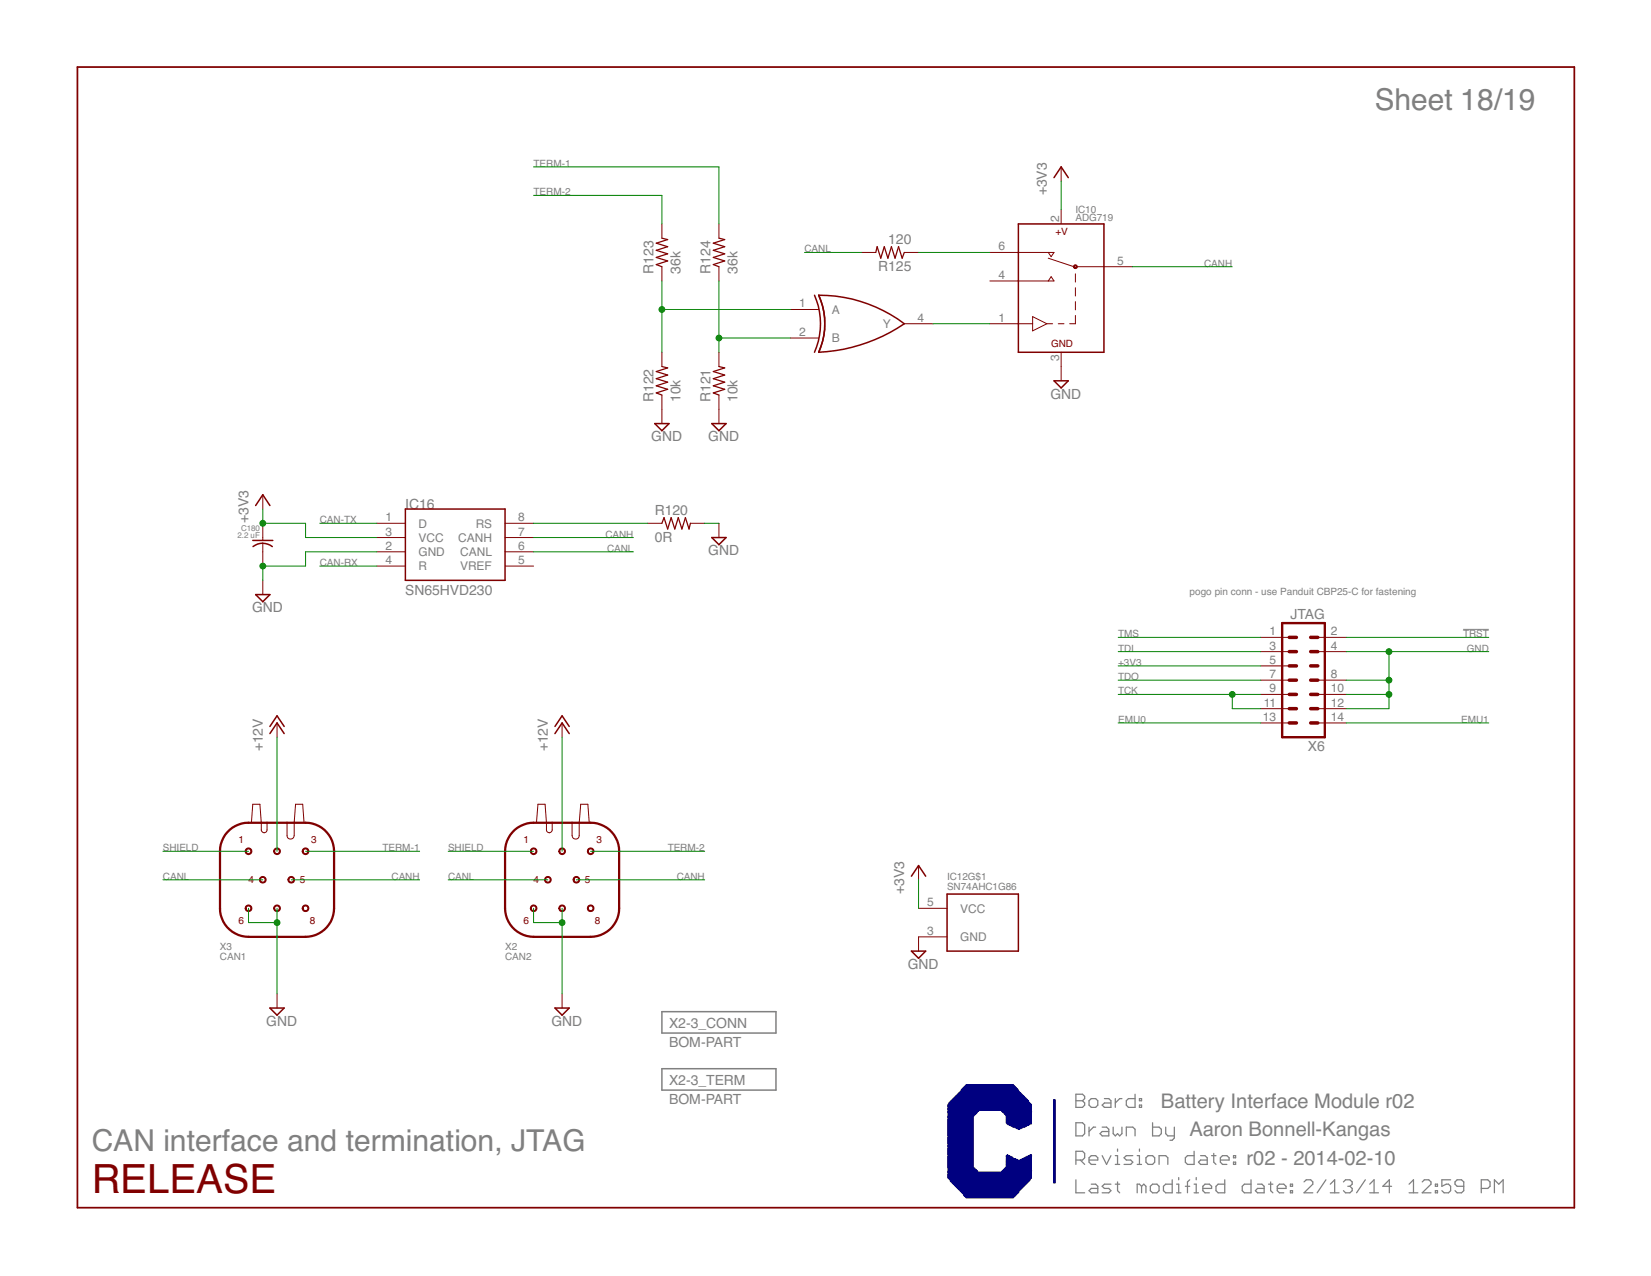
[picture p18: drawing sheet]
<svg xmlns="http://www.w3.org/2000/svg" width="279mm" height="216mm" viewBox="0 0 279 216" stroke-linecap="round" stroke-linejoin="round" font-family="sans-serif">
<defs><g id="words">
<text font-size="6.8" fill="#800000" x="15.5" y="201.9">RELEASE</text>
<g font-size="5.1" fill="#808080">
<text x="232.7" y="18.6">Sheet 18/19</text>
<text x="15.5" y="194.7">CAN interface and termination, JTAG</text>
</g>
<g font-size="3.4" fill="#808080">
<text x="196.5" y="187.5">Battery Interface Module r02</text>
<text x="201.3" y="192.3">Aaron Bonnell-Kangas</text>
<text x="210.9" y="197.1">r02 - 2014-02-10</text>
</g>
<g font-size="2.4" fill="#808080">
<text x="177.2" y="33.1" transform="rotate(-90 177.2 33.1)">+3V3</text>
<text x="150.3" y="41.3">120</text>
<text x="110.6" y="46.3" transform="rotate(-90 110.6 46.3)">R123</text>
<text x="115.2" y="46.3" transform="rotate(-90 115.2 46.3)">36k</text>
<text x="120.2" y="46.3" transform="rotate(-90 120.2 46.3)">R124</text>
<text x="124.8" y="46.3" transform="rotate(-90 124.8 46.3)">36k</text>
<text x="148.6" y="45.8">R125</text>
<text x="110.6" y="68" transform="rotate(-90 110.6 68)">R122</text>
<text x="115.2" y="68" transform="rotate(-90 115.2 68)">10k</text>
<text x="120.2" y="68" transform="rotate(-90 120.2 68)">R121</text>
<text x="124.8" y="68" transform="rotate(-90 124.8 68)">10k</text>
<text x="177.8" y="67.4">GND</text>
<text x="110.2" y="74.7">GND</text>
<text x="119.9" y="74.7">GND</text>
<text x="42.1" y="88.5" transform="rotate(-90 42.1 88.5)">+3V3</text>
<text x="68.6" y="86.1">I</text>
<text x="69.2" y="86.1">C16</text>
<text x="110.8" y="87.1">R120</text>
<text x="110.8" y="91.7">0R</text>
<text x="119.9" y="94">GND</text>
<text x="68.6" y="100.6">SN65HVD230</text>
<text x="42.7" y="103.6">GND</text>
<text x="218.4" y="104.7">JTAG</text>
<text x="44.5" y="127.1" transform="rotate(-90 44.5 127.1)">+12V</text>
<text x="92.7" y="127.1" transform="rotate(-90 92.7 127.1)">+12V</text>
<text x="221.3" y="127.2">X6</text>
<text x="153" y="151.3" transform="rotate(-90 153 151.3)">+3V3</text>
<text x="153.6" y="163.9">GND</text>
<text x="45.1" y="173.6">GND</text>
<text x="93.3" y="173.6">GND</text>
<text x="113.2" y="173.9">X2-3_CONN</text>
<text x="113.2" y="177.2">BOM-PART</text>
<text x="113.2" y="183.5">X2-3_TERM</text>
<text x="113.2" y="186.9">BOM-PART</text>
</g>
<g font-size="2" fill="#808080">
<text x="179.2" y="37.6" transform="rotate(-90 179.2 37.6)">2</text>
<text x="169" y="42.4">6</text>
<text x="169" y="47.2">4</text>
<text x="189" y="44.8">5</text>
<text x="135.2" y="52">1</text>
<text x="140.8" y="53.1">A</text>
<text x="135.2" y="56.8">2</text>
<text x="140.8" y="57.9">B</text>
<text x="149.4" y="55.5">Y</text>
<text x="155.3" y="54.4">4</text>
<text x="169" y="54.4">1</text>
<text x="179.2" y="61.1" transform="rotate(-90 179.2 61.1)">3</text>
<text x="65.3" y="88.2">1</text>
<text x="70.8" y="89.3">D</text>
<text x="80.5" y="89.3">RS</text>
<text x="87.7" y="88.2">8</text>
<text x="65.3" y="93">2</text>
<text x="65.3" y="90.6">3</text>
<text x="65.3" y="95.4">4</text>
<text x="70.8" y="94.1">GND</text>
<text x="70.8" y="91.7">VCC</text>
<text x="77.5" y="91.7">CANH</text>
<text x="77.9" y="94.1">CANL</text>
<text x="87.7" y="95.4">5</text>
<text x="87.7" y="93">6</text>
<text x="87.7" y="90.6">7</text>
<text x="70.8" y="96.5">R</text>
<text x="77.9" y="96.5">VREF</text>
<text x="214.8" y="107.5">1</text>
<text x="225.2" y="107.5">2</text>
<text x="214.8" y="109.9">3</text>
<text x="214.8" y="112.3">5</text>
<text x="225.2" y="109.9">4</text>
<text x="213.9" y="119.6">11</text>
<text x="214.8" y="114.7">7</text>
<text x="214.8" y="117.2">9</text>
<text x="225.2" y="114.7">8</text>
<text x="225.2" y="117.2">10</text>
<text x="225.2" y="119.6">12</text>
<text x="213.7" y="122">13</text>
<text x="225.2" y="122">14</text>
<text x="156.9" y="153.3">5</text>
<text x="162.5" y="154.4">VCC</text>
<text x="156.9" y="158.2">3</text>
<text x="162.5" y="159.2">GND</text>
</g>
<g font-size="1.7" fill="#808080">
<text x="90.3" y="28.2">TERM-1</text>
<text x="90.3" y="33.1">TERM-2</text>
<text x="182" y="36">IC10</text>
<text x="182" y="37.4">ADG719</text>
<text x="136.1" y="42.7">CANL</text>
<text x="203.8" y="45.1">CANH</text>
<text x="54.1" y="88.5">CAN-TX</text>
<text x="54.1" y="95.8">CAN-RX</text>
<text x="102.5" y="91">CANH</text>
<text x="102.7" y="93.4">CANL</text>
<text x="201.3" y="100.6">pogo pin conn - use Panduit CBP25-C for fastening</text>
<text x="189.2" y="107.8">TMS</text>
<text x="247.6" y="107.8">TRST</text>
<text x="189.2" y="112.7">+3V3</text>
<text x="189.2" y="110.3">TDI</text>
<text x="248.2" y="110.3">GND</text>
<text x="189.2" y="117.5">TCK</text>
<text x="189.2" y="115.1">TDO</text>
<text x="189.2" y="122.3">EMU0</text>
<text x="247.3" y="122.3">EMU1</text>
<text x="27.6" y="148.9">CANL</text>
<text x="27.6" y="144">SHIELD</text>
<text x="64.7" y="144">TERM-1</text>
<text x="66.3" y="148.9">CANH</text>
<text x="75.8" y="148.9">CANL</text>
<text x="75.8" y="144">SHIELD</text>
<text x="113" y="144">TERM-2</text>
<text x="114.5" y="148.9">CANH</text>
<text x="160.3" y="148.9">IC12G$1</text>
<text x="160.3" y="150.5">SN74AHC1G86</text>
<text x="37.2" y="160.7">X3</text>
<text x="85.5" y="160.7">X2</text>
<text x="37.2" y="162.4">CAN1</text>
<text x="85.5" y="162.4">CAN2</text>
</g>
<g font-size="1.7" fill="#800000">
<text x="178.6" y="39.8">+V</text>
<text x="177.9" y="58.6">GND</text>
<text x="40.4" y="142.6">1</text>
<text x="52.7" y="142.6">3</text>
<text x="88.6" y="142.6">1</text>
<text x="100.9" y="142.6">3</text>
<text x="42.1" y="149.3">4</text>
<text x="50.7" y="149.3">5</text>
<text x="90.3" y="149.3">4</text>
<text x="99" y="149.3">5</text>
<text x="40.4" y="156.3">6</text>
<text x="52.4" y="156.3">8</text>
<text x="88.6" y="156.3">6</text>
<text x="100.7" y="156.3">8</text>
</g>
<g font-size="1.4" fill="#808080">
<text x="40.8" y="89.9">C180</text>
<text x="40.2" y="91.1">2.2 uF</text>
</g>
</g></defs>
<g fill="#808080" stroke="#808080" stroke-width=".21">
<path d="M182.1 185.1v2.3z"/>
<path d="M182.1 185.1h1.1z"/>
<path d="M183.2 185.1l.4 .4z"/>
<path d="M183.6 185.5v.4z"/>
<path d="M183.6 185.9l-.4 .3z"/>
<path d="M183.2 186.2l.4 .4z"/>
<path d="M183.6 186.6v.4z"/>
<path d="M183.6 187l-.4 .4z"/>
<path d="M182.1 187.4h1.1z"/>
<path d="M182.1 186.2h1.1z"/>
<path d="M184.7 187.4h.7z"/>
<path d="M185.8 187l-.4 .4z"/>
<path d="M185.8 186.2v.8z"/>
<path d="M185.4 185.9l.4 .3z"/>
<path d="M184.7 185.9h.7z"/>
<path d="M184.3 186.2l.4-.3z"/>
<path d="M184.3 186.2v.8z"/>
<path d="M184.3 187l.4 .4z"/>
<path d="M186.9 185.9h.7z"/>
<path d="M187.6 185.9l.4 .3z"/>
<path d="M188 186.2v1.2z"/>
<path d="M186.9 187.4h1.1z"/>
<path d="M186.5 187l.4 .4z"/>
<path d="M186.5 187l.4-.4z"/>
<path d="M186.9 186.6h1.1z"/>
<path d="M188.7 185.9v1.5z"/>
<path d="M188.7 186.6l.8-.7z"/>
<path d="M189.5 185.9h.4z"/>
<path d="M192.1 185.1v2.3z"/>
<path d="M191 187.4h1.1z"/>
<path d="M190.6 187l.4 .4z"/>
<path d="M190.6 186.2v.8z"/>
<path d="M190.6 186.2l.4-.3z"/>
<path d="M191 185.9h1.1z"/>
<path d="M192.8 185.9h.4z"/>
<path d="M193.2 185.9v.3z"/>
<path d="M192.8 186.2h.4z"/>
<path d="M192.8 185.9v.3z"/>
<path d="M192.8 187h.4z"/>
<path d="M193.2 187v.4z"/>
<path d="M192.8 187.4h.4z"/>
<path d="M192.8 187v.4z"/>
<path d="M182.1 194.8v2.2z"/>
<path d="M182.1 194.8h1.1z"/>
<path d="M183.2 194.8l.4 .4z"/>
<path d="M183.6 195.2v.7z"/>
<path d="M183.6 195.9l-.4 .4z"/>
<path d="M182.1 196.3h1.1z"/>
<path d="M182.8 196.3l.8 .7z"/>
<path d="M184.7 197h.7z"/>
<path d="M184.3 196.6l.4 .4z"/>
<path d="M184.3 195.9v.7z"/>
<path d="M184.3 195.9l.4-.4z"/>
<path d="M184.7 195.5h.7z"/>
<path d="M185.4 195.5l.4 .4z"/>
<path d="M185.8 195.9v.4z"/>
<path d="M184.3 196.3h1.5z"/>
<path d="M186.5 195.5l.8 1.5z"/>
<path d="M188 195.5l-.7 1.5z"/>
<path d="M188.7 195.5h.4z"/>
<path d="M189.1 195.5v1.5z"/>
<path d="M188.7 197h.8z"/>
<path d="M189.1 194.4v.4z"/>
<path d="M190.2 197h1.1z"/>
<path d="M191.7 196.6l-.4 .4z"/>
<path d="M191.3 196.3l.4 .3z"/>
<path d="M190.6 196.3h.7z"/>
<path d="M190.2 195.9l.4 .4z"/>
<path d="M190.2 195.9l.4-.4z"/>
<path d="M190.6 195.5h1.1z"/>
<path d="M192.4 195.5h.4z"/>
<path d="M192.8 195.5v1.5z"/>
<path d="M192.4 197h.8z"/>
<path d="M192.8 194.4v.4z"/>
<path d="M194.3 197h.8z"/>
<path d="M195.4 196.6l-.3 .4z"/>
<path d="M195.4 195.9v.7z"/>
<path d="M195.1 195.5l.3 .4z"/>
<path d="M194.3 195.5h.8z"/>
<path d="M193.9 195.9l.4-.4z"/>
<path d="M193.9 195.9v.7z"/>
<path d="M193.9 196.6l.4 .4z"/>
<path d="M196.2 195.5v1.5z"/>
<path d="M196.2 195.5h1.1z"/>
<path d="M197.3 195.5l.3 .4z"/>
<path d="M197.6 195.9v1.1z"/>
<path d="M202.1 194.8v2.2z"/>
<path d="M201 197h1.1z"/>
<path d="M200.6 196.6l.4 .4z"/>
<path d="M200.6 195.9v.7z"/>
<path d="M200.6 195.9l.4-.4z"/>
<path d="M201 195.5h1.1z"/>
<path d="M203.2 195.5h.7z"/>
<path d="M203.9 195.5l.4 .4z"/>
<path d="M204.3 195.9v1.1z"/>
<path d="M203.2 197h1.1z"/>
<path d="M202.8 196.6l.4 .4z"/>
<path d="M202.8 196.6l.4-.3z"/>
<path d="M203.2 196.3h1.1z"/>
<path d="M205.4 195.2v1.4z"/>
<path d="M205.4 196.6l.4 .4z"/>
<path d="M205 195.5h.8z"/>
<path d="M206.9 197h.7z"/>
<path d="M206.5 196.6l.4 .4z"/>
<path d="M206.5 195.9v.7z"/>
<path d="M206.9 195.5l-.4 .4z"/>
<path d="M206.9 195.5h.7z"/>
<path d="M207.6 195.5l.4 .4z"/>
<path d="M208 195.9v.4z"/>
<path d="M206.5 196.3h1.5z"/>
<path d="M208.7 195.5h.4z"/>
<path d="M209.1 195.5v.4z"/>
<path d="M208.7 195.9h.4z"/>
<path d="M208.7 195.5v.4z"/>
<path d="M208.7 196.6h.4z"/>
<path d="M209.1 196.6v.4z"/>
<path d="M208.7 197h.4z"/>
<path d="M208.7 196.6v.4z"/>
<path d="M182.1 199.6v2.2z"/>
<path d="M182.1 201.8h1.5z"/>
<path d="M184.7 200.4h.7z"/>
<path d="M185.4 200.4l.4 .3z"/>
<path d="M185.8 200.7v1.1z"/>
<path d="M184.7 201.8h1.1z"/>
<path d="M184.3 201.5l.4 .3z"/>
<path d="M184.3 201.5l.4-.4z"/>
<path d="M184.7 201.1h1.1z"/>
<path d="M186.5 201.8h1.1z"/>
<path d="M187.6 201.8l.4-.3z"/>
<path d="M187.6 201.1l.4 .4z"/>
<path d="M186.9 201.1h.7z"/>
<path d="M186.5 200.7l.4 .4z"/>
<path d="M186.5 200.7l.4-.3z"/>
<path d="M186.9 200.4h1.1z"/>
<path d="M189.1 200v1.5z"/>
<path d="M189.1 201.5l.4 .3z"/>
<path d="M188.7 200.4h.8z"/>
<path d="M192.4 200.4v1.4z"/>
<path d="M192.4 200.4h.4z"/>
<path d="M192.8 200.4l.4 .3z"/>
<path d="M193.2 200.7v1.1z"/>
<path d="M193.2 200.7l.4-.3z"/>
<path d="M193.6 200.4l.3 .3z"/>
<path d="M193.9 200.7v1.1z"/>
<path d="M195.1 201.8h.7z"/>
<path d="M195.8 201.8l.4-.3z"/>
<path d="M196.2 200.7v.8z"/>
<path d="M195.8 200.4l.4 .3z"/>
<path d="M195.1 200.4h.7z"/>
<path d="M194.7 200.7l.4-.3z"/>
<path d="M194.7 200.7v.8z"/>
<path d="M194.7 201.5l.4 .3z"/>
<path d="M198.4 199.6v2.2z"/>
<path d="M197.3 201.8h1.1z"/>
<path d="M196.9 201.5l.4 .3z"/>
<path d="M196.9 200.7v.8z"/>
<path d="M196.9 200.7l.4-.3z"/>
<path d="M197.3 200.4h1.1z"/>
<path d="M199.1 200.4h.4z"/>
<path d="M199.5 200.4v1.4z"/>
<path d="M199.1 201.8h.8z"/>
<path d="M199.5 199.2v.4z"/>
<path d="M201 200v1.8z"/>
<path d="M201 200l.3-.4z"/>
<path d="M200.6 200.7h.7z"/>
<path d="M202.1 200.4h.3z"/>
<path d="M202.4 200.4v1.4z"/>
<path d="M202.1 201.8h.7z"/>
<path d="M202.4 199.2v.4z"/>
<path d="M203.9 201.8h.8z"/>
<path d="M203.6 201.5l.3 .3z"/>
<path d="M203.6 200.7v.8z"/>
<path d="M203.6 200.7l.3-.3z"/>
<path d="M203.9 200.4h.8z"/>
<path d="M204.7 200.4l.3 .3z"/>
<path d="M205 200.7v.4z"/>
<path d="M203.6 201.1h1.4z"/>
<path d="M207.3 199.6v2.2z"/>
<path d="M206.1 201.8h1.2z"/>
<path d="M205.8 201.5l.3 .3z"/>
<path d="M205.8 200.7v.8z"/>
<path d="M205.8 200.7l.3-.3z"/>
<path d="M206.1 200.4h1.2z"/>
<path d="M211.7 199.6v2.2z"/>
<path d="M210.6 201.8h1.1z"/>
<path d="M210.2 201.5l.4 .3z"/>
<path d="M210.2 200.7v.8z"/>
<path d="M210.2 200.7l.4-.3z"/>
<path d="M210.6 200.4h1.1z"/>
<path d="M212.8 200.4h.8z"/>
<path d="M213.6 200.4l.3 .3z"/>
<path d="M213.9 200.7v1.1z"/>
<path d="M212.8 201.8h1.1z"/>
<path d="M212.4 201.5l.4 .3z"/>
<path d="M212.8 201.1l-.4 .4z"/>
<path d="M212.8 201.1h1.1z"/>
<path d="M215 200v1.5z"/>
<path d="M215 201.5l.4 .3z"/>
<path d="M214.7 200.4h.7z"/>
<path d="M216.5 201.8h.8z"/>
<path d="M216.2 201.5l.3 .3z"/>
<path d="M216.2 200.7v.8z"/>
<path d="M216.2 200.7l.3-.3z"/>
<path d="M216.5 200.4h.8z"/>
<path d="M217.3 200.4l.3 .3z"/>
<path d="M217.6 200.7v.4z"/>
<path d="M216.2 201.1h1.4z"/>
<path d="M218.4 200.4h.3z"/>
<path d="M218.7 200.4v.3z"/>
<path d="M218.4 200.7h.3z"/>
<path d="M218.4 200.4v.3z"/>
<path d="M218.4 201.5h.3z"/>
<path d="M218.7 201.5v.3z"/>
<path d="M218.4 201.8h.3z"/>
<path d="M218.4 201.5v.3z"/>
<path d="M220.7 201.8h1.5z"/>
<path d="M220.7 201.8l1.5-1.4z"/>
<path d="M222.2 200v.4z"/>
<path d="M221.8 199.6l.4 .4z"/>
<path d="M221.1 199.6h.7z"/>
<path d="M220.7 200l.4-.4z"/>
<path d="M224.4 199.6l-1.5 2.2z"/>
<path d="M225.1 200.4l.8-.8z"/>
<path d="M225.9 199.6v2.2z"/>
<path d="M225.1 201.8h1.5z"/>
<path d="M227.4 200l.3-.4z"/>
<path d="M227.7 199.6h.8z"/>
<path d="M228.5 199.6l.3 .4z"/>
<path d="M228.8 200v.4z"/>
<path d="M228.5 200.7l.3-.3z"/>
<path d="M228.1 200.7h.4z"/>
<path d="M228.5 200.7l.3 .4z"/>
<path d="M228.8 201.1v.4z"/>
<path d="M228.5 201.8l.3-.3z"/>
<path d="M227.7 201.8h.8z"/>
<path d="M227.4 201.5l.3 .3z"/>
<path d="M231.1 199.6l-1.5 2.2z"/>
<path d="M231.8 200.4l.7-.8z"/>
<path d="M232.5 199.6v2.2z"/>
<path d="M231.8 201.8h1.5z"/>
<path d="M235.1 199.6v2.2z"/>
<path d="M235.1 199.6l-1.1 1.1z"/>
<path d="M234 200.7h1.5z"/>
<path d="M238.5 200.4l.7-.8z"/>
<path d="M239.2 199.6v2.2z"/>
<path d="M238.5 201.8h1.4z"/>
<path d="M240.7 201.8h1.5z"/>
<path d="M240.7 201.8l1.5-1.4z"/>
<path d="M242.2 200v.4z"/>
<path d="M241.8 199.6l.4 .4z"/>
<path d="M241 199.6h.8z"/>
<path d="M241 199.6l-.3 .4z"/>
<path d="M242.9 200.4h.4z"/>
<path d="M243.3 200.4v.3z"/>
<path d="M242.9 200.7h.4z"/>
<path d="M242.9 200.4v.3z"/>
<path d="M242.9 201.5h.4z"/>
<path d="M243.3 201.5v.3z"/>
<path d="M242.9 201.8h.4z"/>
<path d="M242.9 201.5v.3z"/>
<path d="M244 199.6h1.5z"/>
<path d="M244 199.6v1.1z"/>
<path d="M244 200.7l.8-.3z"/>
<path d="M244.8 200.4h.3z"/>
<path d="M245.1 200.4l.4 .3z"/>
<path d="M245.5 200.7v.8z"/>
<path d="M245.5 201.5l-.4 .3z"/>
<path d="M244.4 201.8h.7z"/>
<path d="M244 201.5l.4 .3z"/>
<path d="M246.2 201.5l.4 .3z"/>
<path d="M246.6 201.8h.7z"/>
<path d="M247.3 201.8l.4-.3z"/>
<path d="M247.7 200v1.5z"/>
<path d="M247.3 199.6l.4 .4z"/>
<path d="M246.6 199.6h.7z"/>
<path d="M246.6 199.6l-.4 .4z"/>
<path d="M246.2 200v.4z"/>
<path d="M246.2 200.4l.4 .3z"/>
<path d="M246.6 200.7h1.1z"/>
<path d="M250.7 199.6v2.2z"/>
<path d="M250.7 199.6h1.1z"/>
<path d="M251.8 199.6l.4 .4z"/>
<path d="M252.2 200v.7z"/>
<path d="M251.8 201.1l.4-.4z"/>
<path d="M250.7 201.1h1.1z"/>
<path d="M252.9 199.6v2.2z"/>
<path d="M252.9 199.6l.7 .8z"/>
<path d="M253.6 200.4l.8-.8z"/>
<path d="M254.4 199.6v2.2z"/>
<path d="M182.1 190v2.2z"/>
<path d="M182.1 192.2h1.1z"/>
<path d="M183.6 191.8l-.4 .4z"/>
<path d="M183.6 190.3v1.5z"/>
<path d="M183.2 190l.4 .3z"/>
<path d="M182.1 190h1.1z"/>
<path d="M184.3 190.7v1.5z"/>
<path d="M185 190.7l-.7 .8z"/>
<path d="M185 190.7h.4z"/>
<path d="M186.5 190.7h.8z"/>
<path d="M187.3 190.7l.3 .4z"/>
<path d="M187.6 191.1v1.1z"/>
<path d="M186.5 192.2h1.1z"/>
<path d="M186.2 191.8l.3 .4z"/>
<path d="M186.2 191.8l.3-.3z"/>
<path d="M186.5 191.5h1.1z"/>
<path d="M188.4 190.7v1.1z"/>
<path d="M188.4 191.8l.3 .4z"/>
<path d="M188.7 192.2l.4-.4z"/>
<path d="M189.1 191.8l.4 .4z"/>
<path d="M189.5 192.2l.4-.4z"/>
<path d="M189.9 190.7v1.1z"/>
<path d="M190.6 190.7v1.5z"/>
<path d="M190.6 190.7h1.1z"/>
<path d="M191.7 190.7l.4 .4z"/>
<path d="M192.1 191.1v1.1z"/>
<path d="M195.1 190v2.2z"/>
<path d="M195.1 192.2h1.1z"/>
<path d="M196.2 192.2l.3-.4z"/>
<path d="M196.5 191.1v.7z"/>
<path d="M196.2 190.7l.3 .4z"/>
<path d="M195.1 190.7h1.1z"/>
<path d="M197.3 190.7v1.1z"/>
<path d="M197.3 191.8l.3 .4z"/>
<path d="M197.6 192.2h1.1z"/>
<path d="M198.7 190.7v1.9z"/>
<path d="M198.7 192.6l-.3 .3z"/>
<path d="M198 192.9h.4z"/>
</g>
<g fill="#808080" stroke="#808080" stroke-width=".25">
<path d="M112 171.2v3.6z"/>
<path d="M112 174.8h19.3z"/>
<path d="M112 171.2h19.3z"/>
<path d="M131.3 171.2v3.6z"/>
<path d="M112 180.8v3.6z"/>
<path d="M112 184.4h19.3z"/>
<path d="M112 180.8h19.3z"/>
<path d="M131.3 180.8v3.6z"/>
</g>
<path d="M247.6 106.5h4.3z" fill="#808080" stroke="#808080" stroke-width=".17"/>
<g fill="#800000" stroke="#800000" stroke-width=".38">
<path d="M85.5 144v9.7z"/>
<path d="M90.3 139.2h2.2z"/>
<path d="M92.5 139.2h1z"/>
<path d="M93.5 139.2h3.3z"/>
<path d="M96.8 139.2h1.2z"/>
<path d="M98 139.2h1.9z"/>
<path d="M104.8 144v9.7z"/>
<path d="M90.3 158.5h9.6z"/>
<path d="M37.2 144v9.7z"/>
<path d="M42.1 139.2h2.1z"/>
<path d="M44.2 139.2h1z"/>
<path d="M45.2 139.2h3.4z"/>
<path d="M48.6 139.2h1.2z"/>
<path d="M49.8 139.2h1.9z"/>
<path d="M56.5 144v9.7z"/>
<path d="M42.1 158.5h9.6z"/>
</g>
<path d="M42.1 139.2a4.8 4.8 0 0 0-4.9 4.8M51.7 139.2a4.8 4.8 0 0 1 4.8 4.8M90.3 139.2a4.8 4.8 0 0 0-4.8 4.8M99.9 139.2a4.8 4.8 0 0 1 4.9 4.8M37.2 153.7a4.8 4.8 0 0 0 4.9 4.8M56.5 153.7a4.9 4.9 0 0 1-4.8 4.8M85.5 153.7a4.9 4.9 0 0 0 4.8 4.8M104.8 153.7a4.8 4.8 0 0 1-4.9 4.8" fill="none" stroke="#800000" stroke-width=".38"/>
<g fill="#800000" stroke="#800000" stroke-width=".17">
<path d="M91 136.1l-.2 3.1z"/>
<path d="M91 136.1h1.2z"/>
<path d="M92.2 136.1l.3 3.1z"/>
<path d="M98.3 136.1l-.3 3.1z"/>
<path d="M98.3 136.1h1.2z"/>
<path d="M99.5 136.1l.2 3.1z"/>
<path d="M92.5 139.2v1.2z"/>
<path d="M93.5 139.2v1.2z"/>
<path d="M96.8 139.2v2.2z"/>
<path d="M98 139.2v2.2z"/>
<path d="M42.8 136.1l-.3 3.1z"/>
<path d="M42.8 136.1h1.2z"/>
<path d="M44 136.1l.2 3.1z"/>
<path d="M50 136.1l-.2 3.1z"/>
<path d="M50 136.1h1.2z"/>
<path d="M51.2 136.1l.3 3.1z"/>
<path d="M44.2 139.2v1.2z"/>
<path d="M45.2 139.2v1.2z"/>
<path d="M48.6 139.2v2.2z"/>
<path d="M49.8 139.2v2.2z"/>
<path d="M63.8 88.5h4.8z"/>
<path d="M63.8 93.4h4.8z"/>
<path d="M63.8 91h4.8z"/>
<path d="M63.8 95.8h4.8z"/>
<path d="M85.5 95.8h4.8z"/>
<path d="M85.5 93.4h4.8z"/>
<path d="M85.5 91h4.8z"/>
<path d="M85.5 88.5h4.8z"/>
<path d="M167.5 42.7h4.8z"/>
<path d="M167.5 47.5h4.8z"/>
<path d="M167.5 54.8h4.8z"/>
<path d="M186.8 45.1h4.8z"/>
<path d="M172.3 42.7h5.1z"/>
<path d="M177.4 42.7h1z"/>
<path d="M178.4 42.7l-.5 .7z"/>
<path d="M177.4 42.7l.5 .7z"/>
<path d="M172.3 47.5h5.1z"/>
<path d="M177.4 47.5h1z"/>
<path d="M177.9 46.8l.5 .7z"/>
<path d="M177.9 46.8l-.5 .7z"/>
<path d="M177.4 43.7l4.3 1.4z"/>
<path d="M182.2 45.1h4.6z"/>
<path d="M174.8 53.6v1.2z"/>
<path d="M174.8 54.8v1.2z"/>
<path d="M174.8 56l2.4-1.2z"/>
<path d="M174.8 53.6l2.4 1.2z"/>
<path d="M172.3 54.8h2.5z"/>
<path d="M177.2 54.8h.9z"/>
<path d="M179.1 54.8h1z"/>
<path d="M181 54.8h1z"/>
<path d="M182 53.4v1.4z"/>
<path d="M182 51v1.4z"/>
<path d="M182 48.7v1.4z"/>
<path d="M182 46.3v1.4z"/>
<path d="M179.6 35.5v2.4z"/>
<path d="M179.6 59.6v2.4z"/>
<path d="M155.4 153.7h4.9z"/>
<path d="M155.4 158.5h4.9z"/>
<path d="M133.7 52.4h4.9z"/>
<path d="M133.7 57.2h4.9z"/>
<path d="M153 54.8h4.9z"/>
<path d="M213.4 107.8h4.8z"/>
<path d="M213.4 110.3h4.8z"/>
<path d="M213.4 112.7h4.8z"/>
<path d="M223 107.8h4.8z"/>
<path d="M223 110.3h4.8z"/>
<path d="M213.4 115.1h4.8z"/>
<path d="M213.4 117.5h4.8z"/>
<path d="M213.4 119.9h4.8z"/>
<path d="M223 115.1h4.8z"/>
<path d="M223 117.5h4.8z"/>
<path d="M223 119.9h4.8z"/>
<path d="M223 122.3h4.8z"/>
<path d="M213.4 122.3h4.8z"/>
<path d="M46.9 168.1v2.5z"/>
<path d="M44.5 98.2v2.4z"/>
<path d="M179.6 62v2.4z"/>
<path d="M46.9 122.3v2.4z"/>
<path d="M44.5 83.7v2.4z"/>
<path d="M95.1 168.1v2.5z"/>
<path d="M95.1 122.3v2.4z"/>
<path d="M44.5 91.9v1.5z"/>
<path d="M44.5 88.5v2.5z"/>
<path d="M44.5 93.4v2.4z"/>
<path d="M44.5 91v.4z"/>
<path d="M116.8 88.5h2.5z"/>
<path d="M109.6 88.5h2.4z"/>
<path d="M121.7 88.5v2.5z"/>
<path d="M121.7 59.6v2.4z"/>
<path d="M121.7 66.8v2.5z"/>
<path d="M112 59.6v2.4z"/>
<path d="M112 66.8v2.5z"/>
<path d="M112 37.9v2.4z"/>
<path d="M112 45.1v2.4z"/>
<path d="M121.7 37.9v2.4z"/>
<path d="M121.7 45.1v2.4z"/>
<path d="M121.7 69.3v2.4z"/>
<path d="M112 69.3v2.4z"/>
<path d="M145.8 42.7h2.4z"/>
<path d="M153 42.7h2.4z"/>
<path d="M179.6 28.2v2.4z"/>
<path d="M155.4 146.5v2.4z"/>
<path d="M155.4 158.5v2.4z"/>
<path d="M89.9 143.6a.56 .56 0 0 1 .9 .2 .56 .56 0 0 1-.3 .8 .56 .56 0 0 1-.8-.6h.2a.4 .4 0 0 1 .6-.3 .4 .4 0 0 1 .1 .7 .4 .4 0 0 1-.7-.2v-.2h-.2z" fill-rule="evenodd"/>
<path d="M94.7 143.6a.56 .56 0 0 1 .9 .1 .56 .56 0 0 1-.3 .9 .56 .56 0 0 1-.7-.6h.1a.4 .4 0 0 1 .6-.3 .4 .4 0 0 1 .1 .7 .4 .4 0 0 1-.6-.2l-.1-.2h-.1z" fill-rule="evenodd"/>
<path d="M99.5 143.6a.56 .56 0 0 1 .9 .1 .56 .56 0 0 1-.3 .9 .56 .56 0 0 1-.7-.6h.2a.4 .4 0 0 1 .5-.3 .4 .4 0 0 1 .1 .7 .4 .4 0 0 1-.6-.2v-.2h-.2z" fill-rule="evenodd"/>
<path d="M97.1 148.5a.56 .56 0 0 1 .9 0 .56 .56 0 0 1-.3 .9 .56 .56 0 0 1-.7-.5h.2a.4 .4 0 0 1 .5-.4 .4 .4 0 0 1 .1 .7 .4 .4 0 0 1-.6-.2v-.1h-.2z" fill-rule="evenodd"/>
<path d="M92.3 148.5a.56 .56 0 0 1 .9 0 .56 .56 0 0 1-.3 .9 .56 .56 0 0 1-.7-.5h.1a.4 .4 0 0 1 .6-.4 .4 .4 0 0 1 .1 .7 .4 .4 0 0 1-.6-.2l-.1-.1h-.1z" fill-rule="evenodd"/>
<path d="M89.9 153.3a.56 .56 0 0 1 .9 .1 .56 .56 0 0 1-.3 .8 .56 .56 0 0 1-.8-.5h.2a.4 .4 0 0 1 .6-.4 .4 .4 0 0 1 .1 .7 .4 .4 0 0 1-.7-.2v-.1h-.2z" fill-rule="evenodd"/>
<path d="M94.7 153.3a.56 .56 0 0 1 .9 .1 .56 .56 0 0 1-.3 .8 .56 .56 0 0 1-.7-.5h.1a.4 .4 0 0 1 .6-.4 .4 .4 0 0 1 .1 .7 .4 .4 0 0 1-.6-.2l-.1-.1h-.1z" fill-rule="evenodd"/>
<path d="M99.5 153.3a.56 .56 0 0 1 .9 .1 .56 .56 0 0 1-.3 .8 .56 .56 0 0 1-.7-.5h.2a.4 .4 0 0 1 .5-.4 .4 .4 0 0 1 .1 .7 .4 .4 0 0 1-.6-.2v-.1h-.2z" fill-rule="evenodd"/>
<path d="M41.7 143.6a.57 .57 0 0 1 .9 .2 .57 .57 0 0 1-.4 .8 .57 .57 0 0 1-.7-.6h.2a.4 .4 0 0 1 .5-.3 .4 .4 0 0 1 .1 .7 .4 .4 0 0 1-.6-.2v-.2h-.2z" fill-rule="evenodd"/>
<path d="M46.5 143.6a.57 .57 0 0 1 .9 .2 .57 .57 0 0 1-.4 .8 .57 .57 0 0 1-.7-.6h.2a.4 .4 0 0 1 .6-.3 .4 .4 0 0 1 0 .7 .4 .4 0 0 1-.6-.2v-.2h-.2z" fill-rule="evenodd"/>
<path d="M51.3 143.6a.56 .56 0 0 1 .9 .2 .56 .56 0 0 1-.4 .8 .56 .56 0 0 1-.7-.6h.2a.4 .4 0 0 1 .6-.3 .4 .4 0 0 1 .1 .7 .4 .4 0 0 1-.7-.2v-.2h-.2z" fill-rule="evenodd"/>
<path d="M48.9 148.5a.56 .56 0 0 1 .9 .1 .56 .56 0 0 1-.4 .8 .56 .56 0 0 1-.7-.5h.2a.4 .4 0 0 1 .6-.4 .4 .4 0 0 1 .1 .7 .4 .4 0 0 1-.7-.2v-.1h-.2z" fill-rule="evenodd"/>
<path d="M44.1 148.5a.57 .57 0 0 1 .9 .1 .57 .57 0 0 1-.4 .8 .57 .57 0 0 1-.7-.5h.2a.4 .4 0 0 1 .5-.4 .4 .4 0 0 1 .1 .7 .4 .4 0 0 1-.6-.2v-.1h-.2z" fill-rule="evenodd"/>
<path d="M41.7 153.3a.57 .57 0 0 1 .9 .1 .57 .57 0 0 1-.4 .8 .57 .57 0 0 1-.7-.5h.2a.4 .4 0 0 1 .5-.4 .4 .4 0 0 1 .1 .7 .4 .4 0 0 1-.6-.2v-.1h-.2z" fill-rule="evenodd"/>
<path d="M46.5 153.3a.57 .57 0 0 1 .9 .1 .57 .57 0 0 1-.4 .8 .57 .57 0 0 1-.7-.5h.2a.4 .4 0 0 1 .6-.4 .4 .4 0 0 1 .1 .7 .4 .4 0 0 1-.7-.2v-.1h-.2z" fill-rule="evenodd"/>
<path d="M51.3 153.3a.56 .56 0 0 1 .9 .1 .56 .56 0 0 1-.4 .8 .56 .56 0 0 1-.7-.5h.2a.4 .4 0 0 1 .6-.4 .4 .4 0 0 1 .1 .7 .4 .4 0 0 1-.7-.2v-.1h-.2z" fill-rule="evenodd"/>
<path d="M181.7 45l.1-.2 .4 .1 .1 .1-.1 .4a.34 .34 0 0 1-.4 0 .34 .34 0 0 1-.1-.3l.3-.1 .1 .2-.2 .1-.2-.2z" fill-rule="evenodd"/>
</g>
<path d="M44.2 140.4a.49 .49 0 0 0 .5 .5 .49 .49 0 0 0 .5-.5M48.6 141.4a.6 .6 0 0 0 .6 .6 .6 .6 0 0 0 .6-.6M92.5 140.4a.49 .49 0 0 0 .5 .5 .49 .49 0 0 0 .5-.5M96.8 141.4a.6 .6 0 0 0 .6 .6 .6 .6 0 0 0 .6-.6" fill="none" stroke="#800000" stroke-width=".17"/>
<g fill="#800000" stroke="#800000" stroke-width=".3">
<path d="M13.1 11.3v193z"/>
<path d="M13.1 204.3h253.3z"/>
<path d="M266.4 11.3v193z"/>
<path d="M13.1 11.3h253.3z"/>
</g>
<g fill="#800000" stroke="#800000" stroke-width=".25">
<path d="M68.6 86.1v12.1z"/>
<path d="M68.6 86.1h16.9z"/>
<path d="M85.5 86.1v12.1z"/>
<path d="M68.6 98.2h16.9z"/>
<path d="M172.3 37.9h14.5z"/>
<path d="M186.8 37.9v21.7z"/>
<path d="M172.3 59.6h14.5z"/>
<path d="M172.3 54.8v4.8z"/>
<path d="M172.3 47.5v7.3z"/>
<path d="M172.3 42.7v4.8z"/>
<path d="M172.3 37.9v4.8z"/>
<path d="M160.3 151.3v9.6z"/>
<path d="M160.3 160.9h12z"/>
<path d="M172.3 151.3v9.6z"/>
<path d="M160.3 151.3h12z"/>
<path d="M45.7 170.6h2.4z"/>
<path d="M48.1 170.6l-1.2 1.2z"/>
<path d="M45.7 170.6l1.2 1.2z"/>
<path d="M43.3 100.6h2.4z"/>
<path d="M45.7 100.6l-1.2 1.2z"/>
<path d="M43.3 100.6l1.2 1.2z"/>
<path d="M178.4 64.4h2.4z"/>
<path d="M179.6 65.6l1.2-1.2z"/>
<path d="M178.4 64.4l1.2 1.2z"/>
<path d="M46.9 122.3l1.2 1.8z"/>
<path d="M46.9 122.3l-1.2 1.8z"/>
<path d="M46.9 121.1l1.2 1.8z"/>
<path d="M46.9 121.1l-1.2 1.8z"/>
<path d="M44.5 83.7l1.2 1.8z"/>
<path d="M44.5 83.7l-1.2 1.8z"/>
<path d="M93.9 170.6h2.4z"/>
<path d="M96.3 170.6l-1.2 1.2z"/>
<path d="M93.9 170.6l1.2 1.2z"/>
<path d="M95.1 122.3l1.2 1.8z"/>
<path d="M95.1 122.3l-1.2 1.8z"/>
<path d="M95.1 121.1l1.2 1.8z"/>
<path d="M95.1 121.1l-1.2 1.8z"/>
<path d="M44.5 91.4h1.7z"/>
<path d="M42.8 91.4h1.7z"/>
<path d="M120.5 91h2.4z"/>
<path d="M121.7 92.2l1.2-1.2z"/>
<path d="M120.5 91l1.2 1.2z"/>
<path d="M120.5 71.7h2.4z"/>
<path d="M121.7 72.9l1.2-1.2z"/>
<path d="M120.5 71.7l1.2 1.2z"/>
<path d="M110.8 71.7h2.4z"/>
<path d="M113.2 71.7l-1.2 1.2z"/>
<path d="M110.8 71.7l1.2 1.2z"/>
<path d="M179.6 28.2l1.2 1.9z"/>
<path d="M179.6 28.2l-1.2 1.9z"/>
<path d="M155.4 146.5l1.3 1.8z"/>
<path d="M155.4 146.5l-1.2 1.8z"/>
<path d="M154.2 160.9h2.5z"/>
<path d="M156.7 160.9l-1.3 1.2z"/>
<path d="M154.2 160.9l1.2 1.2z"/>
</g>
<path d="M137.8 50a12 12 0 0 1 0 9.6M138.6 50a23.9 23.9 0 0 1 14.4 4.8 28.4 28.4 0 0 1-14.4 4.8 12 12 0 0 0 0-9.6zM44.5 91.9a2.72 2.72 0 0 0-1.7 .6M44.5 91.9a2.77 2.77 0 0 1 1.6 .6" fill="none" stroke="#800000" stroke-width=".25"/>
<g fill="#800000" stroke="#800000" stroke-width=".4">
<path d="M217 105.4h7.2z"/>
<path d="M224.2 105.4v19.3z"/>
<path d="M217 105.4v19.3z"/>
<path d="M217 124.7h7.2z"/>
</g>
<g fill="#800000" stroke="#800000" stroke-width=".59">
<path d="M218.2 112.7h1.2z"/>
<path d="M218.2 110.3h1.2z"/>
<path d="M218.2 107.8h1.2z"/>
<path d="M221.8 112.7h1.2z"/>
<path d="M221.8 110.3h1.2z"/>
<path d="M221.8 107.8h1.2z"/>
<path d="M218.2 119.9h1.2z"/>
<path d="M218.2 117.5h1.2z"/>
<path d="M218.2 115.1h1.2z"/>
<path d="M221.8 119.9h1.2z"/>
<path d="M221.8 117.5h1.2z"/>
<path d="M221.8 115.1h1.2z"/>
<path d="M221.8 122.3h1.2z"/>
<path d="M218.2 122.3h1.2z"/>
</g>
<g fill="#800000" stroke="#800000" stroke-width=".21">
<path d="M112.4 87.6l-.4 .9z"/>
<path d="M112.4 87.6l.6 1.9z"/>
<path d="M113.6 87.6l-.6 1.9z"/>
<path d="M113.6 87.6l.6 1.9z"/>
<path d="M114.8 87.6l-.6 1.9z"/>
<path d="M114.8 87.6l.6 1.9z"/>
<path d="M116 87.6l-.6 1.9z"/>
<path d="M116 87.6l.6 1.9z"/>
<path d="M116.8 88.5l-.2 1z"/>
<path d="M120.7 66.5l1 .3z"/>
<path d="M120.7 66.5l1.9-.6z"/>
<path d="M120.7 65.3l1.9 .6z"/>
<path d="M120.7 65.3l1.9-.6z"/>
<path d="M120.7 64.1l1.9 .6z"/>
<path d="M120.7 64.1l1.9-.6z"/>
<path d="M120.7 62.9l1.9 .6z"/>
<path d="M120.7 62.9l1.9-.6z"/>
<path d="M121.7 62l.9 .3z"/>
<path d="M111.1 66.5l.9 .3z"/>
<path d="M111.1 66.5l1.9-.6z"/>
<path d="M111.1 65.3l1.9 .6z"/>
<path d="M111.1 65.3l1.9-.6z"/>
<path d="M111.1 64.1l1.9 .6z"/>
<path d="M111.1 64.1l1.9-.6z"/>
<path d="M111.1 62.9l1.9 .6z"/>
<path d="M111.1 62.9l1.9-.6z"/>
<path d="M112 62l1 .3z"/>
<path d="M111.1 44.8l.9 .3z"/>
<path d="M111.1 44.8l1.9-.6z"/>
<path d="M111.1 43.6l1.9 .6z"/>
<path d="M111.1 43.6l1.9-.7z"/>
<path d="M111.1 42.4l1.9 .5z"/>
<path d="M111.1 42.4l1.9-.7z"/>
<path d="M111.1 41.1l1.9 .6z"/>
<path d="M111.1 41.1l1.9-.6z"/>
<path d="M112 40.3l1 .2z"/>
<path d="M120.7 44.8l1 .3z"/>
<path d="M120.7 44.8l1.9-.6z"/>
<path d="M120.7 43.6l1.9 .6z"/>
<path d="M120.7 43.6l1.9-.7z"/>
<path d="M120.7 42.4l1.9 .5z"/>
<path d="M120.7 42.4l1.9-.7z"/>
<path d="M120.7 41.1l1.9 .6z"/>
<path d="M120.7 41.1l1.9-.6z"/>
<path d="M121.7 40.3l.9 .2z"/>
<path d="M153 42.7l-.3 1z"/>
<path d="M152.1 41.7l.6 2z"/>
<path d="M152.1 41.7l-.6 2z"/>
<path d="M150.9 41.7l.6 2z"/>
<path d="M150.9 41.7l-.6 2z"/>
<path d="M149.6 41.7l.7 2z"/>
<path d="M149.6 41.7l-.5 2z"/>
<path d="M148.4 41.7l.7 2z"/>
<path d="M148.4 41.7l-.2 1z"/>
</g>
<g fill="#008000" stroke="#008000" stroke-width=".17">
<path d="M208.5 117.5h4.9z"/>
<path d="M189.2 117.5h19.3z"/>
<path d="M208.5 119.9h4.9z"/>
<path d="M208.5 117.5v2.4z"/>
<path d="M189.2 115.1h24.2z"/>
<path d="M189.2 112.7h24.2z"/>
<path d="M51.7 91h12.1z"/>
<path d="M51.7 88.5v2.5z"/>
<path d="M44.5 88.5h7.2z"/>
<path d="M44.5 86.1v2.4z"/>
<path d="M179.6 30.6v4.9z"/>
<path d="M155.4 148.9v4.8z"/>
<path d="M189.2 110.3h24.2z"/>
<path d="M189.2 107.8h24.2z"/>
<path d="M227.8 110.3h7.3z"/>
<path d="M235.1 110.3h16.8z"/>
<path d="M227.8 115.1h7.3z"/>
<path d="M235.1 110.3v4.8z"/>
<path d="M227.8 117.5h7.3z"/>
<path d="M235.1 115.1v2.4z"/>
<path d="M227.8 119.9h7.3z"/>
<path d="M235.1 117.5v2.4z"/>
<path d="M42.1 153.7v2.4z"/>
<path d="M46.9 153.7v2.4z"/>
<path d="M46.9 156.1v12z"/>
<path d="M42.1 156.1h4.8z"/>
<path d="M90.3 153.7v2.4z"/>
<path d="M95.1 153.7v2.4z"/>
<path d="M95.1 156.1v12z"/>
<path d="M90.3 156.1h4.8z"/>
<path d="M51.7 93.4h12.1z"/>
<path d="M51.7 93.4v2.4z"/>
<path d="M44.5 95.8h7.2z"/>
<path d="M44.5 95.8v2.4z"/>
<path d="M119.3 88.5h2.4z"/>
<path d="M227.8 107.8h24.1z"/>
<path d="M189.2 122.3h24.2z"/>
<path d="M227.8 122.3h24.1z"/>
<path d="M49.3 148.9h21.7z"/>
<path d="M97.5 148.9h21.8z"/>
<path d="M90.3 91h16.9z"/>
<path d="M191.6 45.1h16.9z"/>
<path d="M27.6 148.9h16.9z"/>
<path d="M75.8 148.9h16.9z"/>
<path d="M90.3 93.4h16.9z"/>
<path d="M136.1 42.7h9.7z"/>
<path d="M27.6 144h14.5z"/>
<path d="M75.8 144h14.5z"/>
<path d="M51.7 144h19.3z"/>
<path d="M121.7 28.2v9.7z"/>
<path d="M90.3 28.2h31.4z"/>
<path d="M46.9 124.7v19.3z"/>
<path d="M95.1 124.7v19.3z"/>
<path d="M90.3 88.5h19.3z"/>
<path d="M157.9 54.8h9.6z"/>
<path d="M99.9 144h19.4z"/>
<path d="M112 33.1v4.8z"/>
<path d="M90.3 33.1h21.7z"/>
<path d="M121.7 47.5v9.7z"/>
<path d="M121.7 57.2v2.4z"/>
<path d="M121.7 57.2h12z"/>
<path d="M112 47.5v4.9z"/>
<path d="M112 52.4v7.2z"/>
<path d="M112 52.4h21.7z"/>
<path d="M155.4 42.7h12.1z"/>
<path d="M54.1 88.5h9.7z"/>
<path d="M54.1 95.8h9.7z"/>
<circle cx="208.5" cy="117.5" r=".49"/>
<circle cx="44.5" cy="88.5" r=".49"/>
<circle cx="235.1" cy="110.3" r=".49"/>
<circle cx="235.1" cy="115.1" r=".49"/>
<circle cx="235.1" cy="117.5" r=".49"/>
<circle cx="46.9" cy="156.1" r=".49"/>
<circle cx="95.1" cy="156.1" r=".49"/>
<circle cx="44.5" cy="95.8" r=".49"/>
<circle cx="121.7" cy="57.2" r=".49"/>
<circle cx="112" cy="52.4" r=".49"/>
</g>
<g fill="#000080" stroke="#000080" stroke-width=".17">
<path d="M163.5 202.6h8v.1h-8z"/>
<path d="M163.4 202.4h8.2v.2h-8.2z"/>
<path d="M163.2 202.3h8.6v.1h-8.6z"/>
<path d="M163.1 202.2h8.8v.1h-8.8z"/>
<path d="M163.1 202h8.9v.2h-8.9z"/>
<path d="M163 201.9h9.1v.1h-9.1z"/>
<path d="M162.8 201.8h9.5v.1h-9.5z"/>
<path d="M162.7 201.6h9.7v.2h-9.7z"/>
<path d="M162.6 201.5h9.8v.1h-9.8z"/>
<path d="M162.4 201.4h10.2v.1h-10.2z"/>
<path d="M162.3 201.2h10.4v.2h-10.4z"/>
<path d="M162.2 201.1h10.6v.1h-10.6z"/>
<path d="M162 201h11v.1h-11z"/>
<path d="M161.9 200.9h11.2v.1h-11.2z"/>
<path d="M161.8 200.7h11.4v.1h-11.4z"/>
<path d="M161.6 200.6h11.8v.1h-11.8z"/>
<path d="M161.5 200.4h12v.2h-12z"/>
<path d="M161.4 200.3h12.2v.1h-12.2z"/>
<path d="M161.2 200.2h12.6v.1h-12.6z"/>
<path d="M161.1 200h12.8v.2h-12.8z"/>
<path d="M178.3 200h.3v.2h-.3z"/>
<path d="M161 199.9h13v.1h-13z"/>
<path d="M178.3 199.9h.3v.1h-.3z"/>
<path d="M160.8 199.8h13.4v.1h-13.4z"/>
<path d="M178.3 199.8h.3v.1h-.3z"/>
<path d="M160.8 199.6h13.5v.2h-13.5z"/>
<path d="M178.3 199.6h.3v.2h-.3z"/>
<path d="M160.7 199.5h13.6v.1h-13.6z"/>
<path d="M178.3 199.5h.3v.1h-.3z"/>
<path d="M160.6 199.4h13.8v.1h-13.8z"/>
<path d="M178.3 199.4h.3v.1h-.3z"/>
<path d="M160.4 199.2h14.2v.2h-14.2z"/>
<path d="M178.3 199.2h.3v.2h-.3z"/>
<path d="M160.4 199.1h14.2v.1h-14.2z"/>
<path d="M178.3 199.1h.3v.1h-.3z"/>
<path d="M160.4 199h14.2v.1h-14.2z"/>
<path d="M178.3 199h.3v.1h-.3z"/>
<path d="M160.4 198.8h14.2v.2h-14.2z"/>
<path d="M178.3 198.8h.3v.2h-.3z"/>
<path d="M160.4 198.7h14.2v.1h-14.2z"/>
<path d="M178.3 198.7h.3v.1h-.3z"/>
<path d="M160.4 198.6h14.2v.1h-14.2z"/>
<path d="M178.3 198.6h.3v.1h-.3z"/>
<path d="M160.4 198.4h14.2v.2h-14.2z"/>
<path d="M178.3 198.4h.3v.2h-.3z"/>
<path d="M160.4 198.3h14.2v.1h-14.2z"/>
<path d="M178.3 198.3h.3v.1h-.3z"/>
<path d="M160.4 198.2h5.1v.1h-5.1z"/>
<path d="M169.5 198.2h5.1v.1h-5.1z"/>
<path d="M178.3 198.2h.3v.1h-.3z"/>
<path d="M160.4 198h5v.2h-5z"/>
<path d="M169.6 198h5v.2h-5z"/>
<path d="M178.3 198h.3v.2h-.3z"/>
<path d="M160.4 197.9h4.8v.1h-4.8z"/>
<path d="M169.8 197.9h4.8v.1h-4.8z"/>
<path d="M178.3 197.9h.3v.1h-.3z"/>
<path d="M160.4 197.8h4.7v.1h-4.7z"/>
<path d="M169.9 197.8h4.7v.1h-4.7z"/>
<path d="M178.3 197.8h.3v.1h-.3z"/>
<path d="M160.4 197.6h4.6v.2h-4.6z"/>
<path d="M170 197.6h4.6v.2h-4.6z"/>
<path d="M178.3 197.6h.3v.2h-.3z"/>
<path d="M160.4 197.5h4.4v.1h-4.4z"/>
<path d="M170.2 197.5h4.4v.1h-4.4z"/>
<path d="M178.3 197.5h.3v.1h-.3z"/>
<path d="M160.4 197.4h4.3v.1h-4.3z"/>
<path d="M170.3 197.4h4.3v.1h-4.3z"/>
<path d="M178.3 197.4h.3v.1h-.3z"/>
<path d="M160.4 197.3h4.3v.1h-4.3z"/>
<path d="M170.3 197.3h4.3v.1h-4.3z"/>
<path d="M178.3 197.3h.3v.1h-.3z"/>
<path d="M160.4 197.1h4.3v.1h-4.3z"/>
<path d="M170.3 197.1h4.3v.1h-4.3z"/>
<path d="M178.3 197.1h.3v.1h-.3z"/>
<path d="M160.4 197h4.3v.1h-4.3z"/>
<path d="M170.3 197h4.3v.1h-4.3z"/>
<path d="M178.3 197h.3v.1h-.3z"/>
<path d="M160.4 196.8h4.3v.2h-4.3z"/>
<path d="M170.3 196.8h4.3v.2h-4.3z"/>
<path d="M178.3 196.8h.3v.2h-.3z"/>
<path d="M160.4 196.7h4.3v.1h-4.3z"/>
<path d="M170.3 196.7h4.3v.1h-4.3z"/>
<path d="M178.3 196.7h.3v.1h-.3z"/>
<path d="M160.4 196.6h4.3v.1h-4.3z"/>
<path d="M170.3 196.6h4.3v.1h-4.3z"/>
<path d="M178.3 196.6h.3v.1h-.3z"/>
<path d="M160.4 196.4h4.3v.2h-4.3z"/>
<path d="M170.3 196.4h4.3v.2h-4.3z"/>
<path d="M178.3 196.4h.3v.2h-.3z"/>
<path d="M160.4 196.3h4.3v.1h-4.3z"/>
<path d="M170.3 196.3h4.3v.1h-4.3z"/>
<path d="M178.3 196.3h.3v.1h-.3z"/>
<path d="M160.4 196.2h4.3v.1h-4.3z"/>
<path d="M170.3 196.2h1.9v.1h-1.9z"/>
<path d="M172.7 196.2h1.9v.1h-1.9z"/>
<path d="M178.3 196.2h.3v.1h-.3z"/>
<path d="M160.4 196h4.3v.2h-4.3z"/>
<path d="M170.3 196h1.6v.2h-1.6z"/>
<path d="M173 196h1.6v.2h-1.6z"/>
<path d="M178.3 196h.3v.2h-.3z"/>
<path d="M160.4 195.9h4.3v.1h-4.3z"/>
<path d="M170.3 195.9h1.2v.1h-1.2z"/>
<path d="M173.2 195.9h1.4v.1h-1.4z"/>
<path d="M178.3 195.9h.3v.1h-.3z"/>
<path d="M160.4 195.8h4.3v.1h-4.3z"/>
<path d="M170.3 195.8h1.1v.1h-1.1z"/>
<path d="M173.5 195.8h1.1v.1h-1.1z"/>
<path d="M178.3 195.8h.3v.1h-.3z"/>
<path d="M160.4 195.6h4.3v.2h-4.3z"/>
<path d="M170.3 195.6h.8v.2h-.8z"/>
<path d="M173.8 195.6h.8v.2h-.8z"/>
<path d="M178.3 195.6h.3v.2h-.3z"/>
<path d="M160.4 195.5h4.3v.1h-4.3z"/>
<path d="M170.3 195.5h.5v.1h-.5z"/>
<path d="M174 195.5h.6v.1h-.6z"/>
<path d="M178.3 195.5h.3v.1h-.3z"/>
<path d="M160.4 195.4h4.3v.1h-4.3z"/>
<path d="M170.4 195.4h.2v.1h-.2z"/>
<path d="M174.3 195.4h.3v.1h-.3z"/>
<path d="M178.3 195.4h.3v.1h-.3z"/>
<path d="M160.4 195.2h4.3v.2h-4.3z"/>
<path d="M178.3 195.2h.3v.2h-.3z"/>
<path d="M160.4 195.1h4.3v.1h-4.3z"/>
<path d="M178.3 195.1h.3v.1h-.3z"/>
<path d="M160.4 195h4.3v.1h-4.3z"/>
<path d="M178.3 195h.3v.1h-.3z"/>
<path d="M160.4 194.8h4.3v.2h-4.3z"/>
<path d="M178.3 194.8h.3v.2h-.3z"/>
<path d="M160.4 194.7h4.3v.1h-4.3z"/>
<path d="M178.3 194.7h.3v.1h-.3z"/>
<path d="M160.4 194.6h4.3v.1h-4.3z"/>
<path d="M178.3 194.6h.3v.1h-.3z"/>
<path d="M160.4 194.4h4.3v.2h-4.3z"/>
<path d="M178.3 194.4h.3v.2h-.3z"/>
<path d="M160.4 194.3h4.3v.1h-4.3z"/>
<path d="M178.3 194.3h.3v.1h-.3z"/>
<path d="M160.4 194.2h4.3v.1h-4.3z"/>
<path d="M178.3 194.2h.3v.1h-.3z"/>
<path d="M160.4 194h4.3v.2h-4.3z"/>
<path d="M178.3 194h.3v.2h-.3z"/>
<path d="M160.4 193.9h4.3v.1h-4.3z"/>
<path d="M178.3 193.9h.3v.1h-.3z"/>
<path d="M160.4 193.8h4.3v.1h-4.3z"/>
<path d="M178.3 193.8h.3v.1h-.3z"/>
<path d="M160.4 193.7h4.3v.1h-4.3z"/>
<path d="M178.3 193.7h.3v.1h-.3z"/>
<path d="M160.4 193.5h4.3v.1h-4.3z"/>
<path d="M178.3 193.5h.3v.1h-.3z"/>
<path d="M160.4 193.4h4.3v.1h-4.3z"/>
<path d="M178.3 193.4h.3v.1h-.3z"/>
<path d="M160.4 193.3h4.3v.1h-4.3z"/>
<path d="M178.3 193.3h.3v.1h-.3z"/>
<path d="M160.4 193.1h4.3v.1h-4.3z"/>
<path d="M178.3 193.1h.3v.1h-.3z"/>
<path d="M160.4 193h4.3v.1h-4.3z"/>
<path d="M178.3 193h.3v.1h-.3z"/>
<path d="M160.4 192.8h4.3v.2h-4.3z"/>
<path d="M178.3 192.8h.3v.2h-.3z"/>
<path d="M160.4 192.7h4.3v.1h-4.3z"/>
<path d="M178.3 192.7h.3v.1h-.3z"/>
<path d="M160.4 192.6h4.3v.1h-4.3z"/>
<path d="M178.3 192.6h.3v.1h-.3z"/>
<path d="M160.4 192.4h4.3v.2h-4.3z"/>
<path d="M178.3 192.4h.3v.2h-.3z"/>
<path d="M160.4 192.3h4.3v.1h-4.3z"/>
<path d="M178.3 192.3h.3v.1h-.3z"/>
<path d="M160.4 192.2h4.3v.1h-4.3z"/>
<path d="M178.3 192.2h.3v.1h-.3z"/>
<path d="M160.4 192h4.3v.2h-4.3z"/>
<path d="M178.3 192h.3v.2h-.3z"/>
<path d="M160.4 191.9h4.3v.1h-4.3z"/>
<path d="M178.3 191.9h.3v.1h-.3z"/>
<path d="M160.4 191.8h4.3v.1h-4.3z"/>
<path d="M178.3 191.8h.3v.1h-.3z"/>
<path d="M160.4 191.6h4.3v.2h-4.3z"/>
<path d="M178.3 191.6h.3v.2h-.3z"/>
<path d="M160.4 191.5h4.3v.1h-4.3z"/>
<path d="M178.3 191.5h.3v.1h-.3z"/>
<path d="M160.4 191.4h4.3v.1h-4.3z"/>
<path d="M178.3 191.4h.3v.1h-.3z"/>
<path d="M160.4 191.2h4.3v.2h-4.3z"/>
<path d="M178.3 191.2h.3v.2h-.3z"/>
<path d="M160.4 191.1h4.3v.1h-4.3z"/>
<path d="M178.3 191.1h.3v.1h-.3z"/>
<path d="M160.4 191h4.3v.1h-4.3z"/>
<path d="M172.3 191h.3v.1h-.3z"/>
<path d="M178.3 191h.3v.1h-.3z"/>
<path d="M160.4 190.8h4.3v.2h-4.3z"/>
<path d="M172 190.8h.8v.2h-.8z"/>
<path d="M178.3 190.8h.3v.2h-.3z"/>
<path d="M160.4 190.7h4.3v.1h-4.3z"/>
<path d="M171.8 190.7h1.3v.1h-1.3z"/>
<path d="M178.3 190.7h.3v.1h-.3z"/>
<path d="M160.4 190.6h4.3v.1h-4.3z"/>
<path d="M171.4 190.6h2.1v.1h-2.1z"/>
<path d="M178.3 190.6h.3v.1h-.3z"/>
<path d="M160.4 190.4h4.3v.2h-4.3z"/>
<path d="M171.1 190.4h2.7v.2h-2.7z"/>
<path d="M178.3 190.4h.3v.2h-.3z"/>
<path d="M160.4 190.3h4.3v.1h-4.3z"/>
<path d="M170.8 190.3h3.2v.1h-3.2z"/>
<path d="M178.3 190.3h.3v.1h-.3z"/>
<path d="M160.4 190.2h4.3v.1h-4.3z"/>
<path d="M170.6 190.2h3.7v.1h-3.7z"/>
<path d="M178.3 190.2h.3v.1h-.3z"/>
<path d="M160.4 190.1h4.3v.1h-4.3z"/>
<path d="M170.4 190.1h4.2v.1h-4.2z"/>
<path d="M178.3 190.1h.3v.1h-.3z"/>
<path d="M160.4 189.9h4.3v.1h-4.3z"/>
<path d="M170.3 189.9h4.3v.1h-4.3z"/>
<path d="M178.3 189.9h.3v.1h-.3z"/>
<path d="M160.4 189.8h4.3v.1h-4.3z"/>
<path d="M170.3 189.8h4.3v.1h-4.3z"/>
<path d="M178.3 189.8h.3v.1h-.3z"/>
<path d="M160.4 189.7h4.3v.1h-4.3z"/>
<path d="M170.3 189.7h4.3v.1h-4.3z"/>
<path d="M178.3 189.7h.3v.1h-.3z"/>
<path d="M160.4 189.5h4.3v.1h-4.3z"/>
<path d="M170.3 189.5h4.3v.1h-4.3z"/>
<path d="M178.3 189.5h.3v.1h-.3z"/>
<path d="M160.4 189.4h4.3v.1h-4.3z"/>
<path d="M170.3 189.4h4.3v.1h-4.3z"/>
<path d="M178.3 189.4h.3v.1h-.3z"/>
<path d="M160.4 189.3h4.3v.1h-4.3z"/>
<path d="M170.3 189.3h4.3v.1h-4.3z"/>
<path d="M178.3 189.3h.3v.1h-.3z"/>
<path d="M160.4 189.1h4.3v.1h-4.3z"/>
<path d="M170.3 189.1h4.3v.1h-4.3z"/>
<path d="M178.3 189.1h.3v.1h-.3z"/>
<path d="M160.4 189h4.3v.1h-4.3z"/>
<path d="M170.3 189h4.3v.1h-4.3z"/>
<path d="M178.3 189h.3v.1h-.3z"/>
<path d="M160.4 188.8h4.3v.2h-4.3z"/>
<path d="M170.3 188.8h4.3v.2h-4.3z"/>
<path d="M178.3 188.8h.3v.2h-.3z"/>
<path d="M160.4 188.7h4.4v.1h-4.4z"/>
<path d="M170.3 188.7h4.3v.1h-4.3z"/>
<path d="M178.3 188.7h.3v.1h-.3z"/>
<path d="M160.4 188.6h4.6v.1h-4.6z"/>
<path d="M170.2 188.6h4.4v.1h-4.4z"/>
<path d="M178.3 188.6h.3v.1h-.3z"/>
<path d="M160.4 188.4h4.7v.2h-4.7z"/>
<path d="M170 188.4h4.6v.2h-4.6z"/>
<path d="M178.3 188.4h.3v.2h-.3z"/>
<path d="M160.4 188.3h4.8v.1h-4.8z"/>
<path d="M169.9 188.3h4.7v.1h-4.7z"/>
<path d="M178.3 188.3h.3v.1h-.3z"/>
<path d="M160.4 188.2h5v.1h-5z"/>
<path d="M169.8 188.2h4.8v.1h-4.8z"/>
<path d="M178.3 188.2h.3v.1h-.3z"/>
<path d="M160.4 188h5v.2h-5z"/>
<path d="M169.6 188h5v.2h-5z"/>
<path d="M178.3 188h.3v.2h-.3z"/>
<path d="M160.4 187.9h5.2v.1h-5.2z"/>
<path d="M169.5 187.9h5.1v.1h-5.1z"/>
<path d="M178.3 187.9h.3v.1h-.3z"/>
<path d="M160.4 187.8h14.2v.1h-14.2z"/>
<path d="M178.3 187.8h.3v.1h-.3z"/>
<path d="M160.4 187.6h14.2v.2h-14.2z"/>
<path d="M178.3 187.6h.3v.2h-.3z"/>
<path d="M160.4 187.5h14.2v.1h-14.2z"/>
<path d="M178.3 187.5h.3v.1h-.3z"/>
<path d="M160.4 187.4h14.2v.1h-14.2z"/>
<path d="M178.3 187.4h.3v.1h-.3z"/>
<path d="M160.4 187.2h14.2v.2h-14.2z"/>
<path d="M178.3 187.2h.3v.2h-.3z"/>
<path d="M160.4 187.1h14.2v.1h-14.2z"/>
<path d="M178.3 187.1h.3v.1h-.3z"/>
<path d="M160.4 187h14.2v.1h-14.2z"/>
<path d="M178.3 187h.3v.1h-.3z"/>
<path d="M160.4 186.8h14.2v.2h-14.2z"/>
<path d="M178.3 186.8h.3v.2h-.3z"/>
<path d="M160.6 186.7h13.8v.1h-13.8z"/>
<path d="M178.3 186.7h.3v.1h-.3z"/>
<path d="M160.6 186.6h13.7v.1h-13.7z"/>
<path d="M178.3 186.6h.3v.1h-.3z"/>
<path d="M160.7 186.5h13.5v.1h-13.5z"/>
<path d="M178.3 186.5h.3v.1h-.3z"/>
<path d="M160.8 186.3h13.2v.1h-13.2z"/>
<path d="M178.3 186.3h.3v.1h-.3z"/>
<path d="M161 186.2h13v.1h-13z"/>
<path d="M178.3 186.2h.3v.1h-.3z"/>
<path d="M161.1 186.1h12.8v.1h-12.8z"/>
<path d="M178.3 186.1h.3v.1h-.3z"/>
<path d="M161.2 185.9h12.6v.1h-12.6z"/>
<path d="M161.4 185.8h12.2v.1h-12.2z"/>
<path d="M161.5 185.7h12v.1h-12z"/>
<path d="M161.6 185.5h11.8v.1h-11.8z"/>
<path d="M161.8 185.4h11.4v.1h-11.4z"/>
<path d="M161.9 185.3h11.2v.1h-11.2z"/>
<path d="M162 185.1h11v.2h-11z"/>
<path d="M162.2 185h10.6v.1h-10.6z"/>
<path d="M162.3 184.8h10.4v.2h-10.4z"/>
<path d="M162.4 184.7h10.2v.1h-10.2z"/>
<path d="M162.6 184.6h9.8v.1h-9.8z"/>
<path d="M162.7 184.4h9.6v.2h-9.6z"/>
<path d="M162.7 184.3h9.6v.1h-9.6z"/>
<path d="M162.8 184.2h9.3v.1h-9.3z"/>
<path d="M163 184h9v.2h-9z"/>
<path d="M163.1 183.9h8.8v.1h-8.8z"/>
<path d="M163.2 183.8h8.6v.1h-8.6z"/>
<path d="M163.4 183.6h8.2v.2h-8.2z"/>
<path d="M163.5 183.5h8v.1h-8z"/>
</g>
<use href="#words"/>
</svg>
